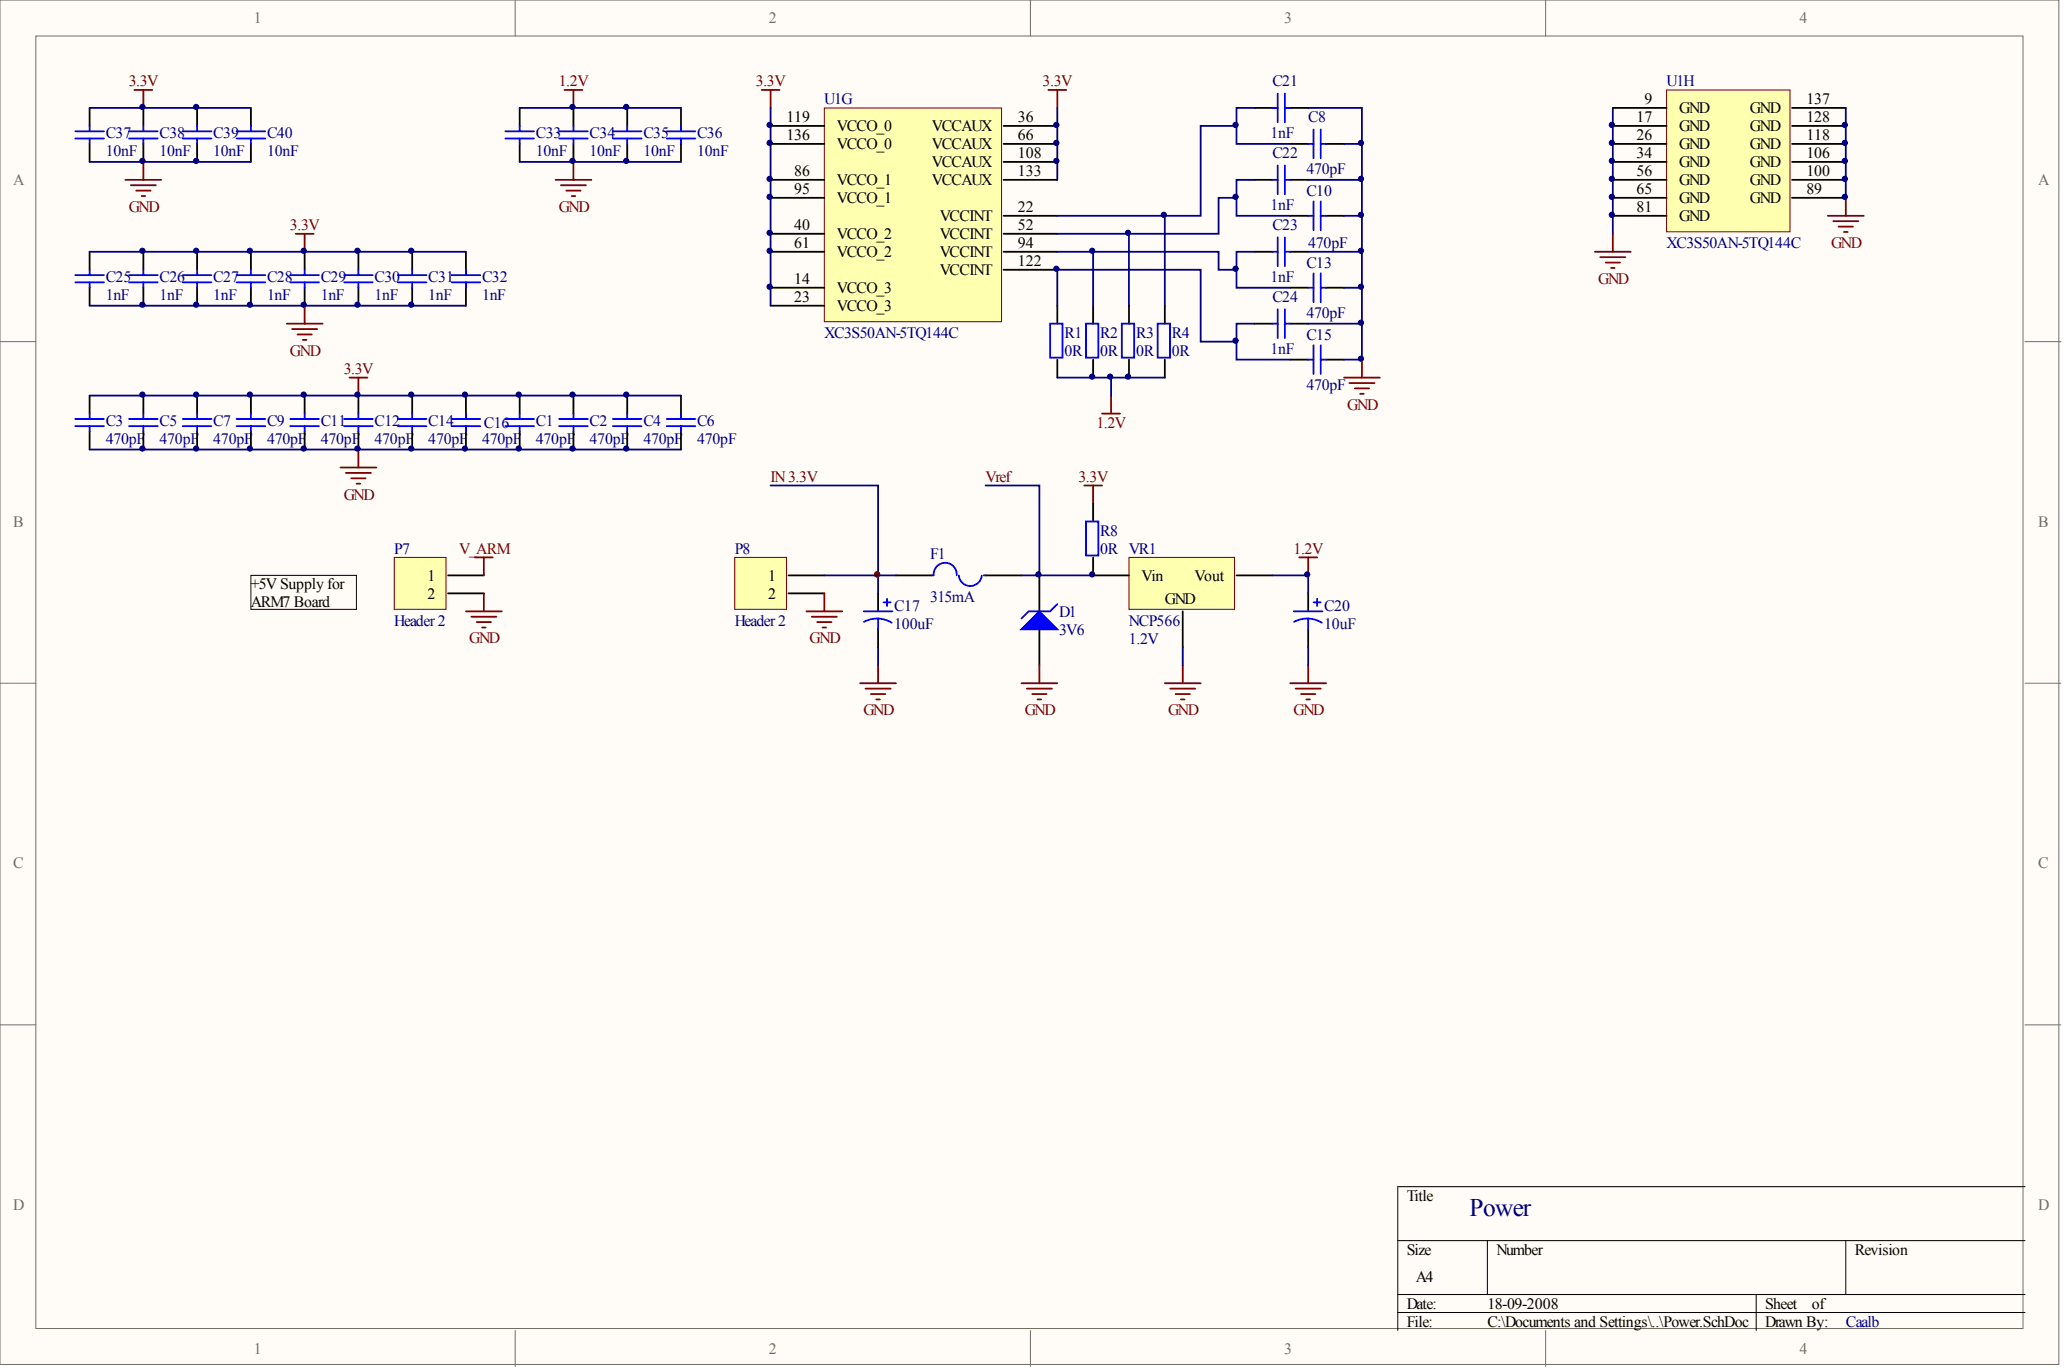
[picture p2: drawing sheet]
<svg xmlns="http://www.w3.org/2000/svg" width="292mm" height="193mm" viewBox="0 0 292 193" stroke-linecap="round" stroke-linejoin="round" font-family="sans-serif">
<defs><g id="words">
<text font-size="3.6" fill="#000080" x="207.4" y="171.5">Power</text>
<g font-size="2.2" fill="#716f64">
<text x="35.8" y="3.3">1</text>
<text x="108.5" y="3.3">2</text>
<text x="181.2" y="3.3">3</text>
<text x="253.9" y="3.3">4</text>
<text x="1.8" y="26.1">A</text>
<text x="287.6" y="26.1">A</text>
<text x="1.8" y="74.3">B</text>
<text x="287.6" y="74.3">B</text>
<text x="1.8" y="122.5">C</text>
<text x="287.6" y="122.5">C</text>
<text x="1.8" y="170.6">D</text>
<text x="287.6" y="170.6">D</text>
<text x="35.8" y="191">1</text>
<text x="108.5" y="191">2</text>
<text x="181.2" y="191">3</text>
<text x="253.9" y="191">4</text>
</g>
<g font-size="2.2" fill="#800000">
<text x="18.2" y="12.2">3.3V</text>
<text x="78.8" y="12.2">1.2V</text>
<text x="106.7" y="12.2">3.3V</text>
<text x="147.1" y="12.2">3.3V</text>
<text x="18.2" y="29.9">GND</text>
<text x="78.8" y="29.9">GND</text>
<text x="40.9" y="32.5">3.3V</text>
<text x="258.4" y="35">GND</text>
<text x="225.5" y="40">GND</text>
<text x="40.9" y="50.2">GND</text>
<text x="48.5" y="52.7">3.3V</text>
<text x="190.1" y="57.8">GND</text>
<text x="154.7" y="60.3">1.2V</text>
<text x="48.5" y="70.5">GND</text>
<text x="108.7" y="68">IN3.3V</text>
<text x="139.1" y="68">Vref</text>
<text x="152.2" y="68">3.3V</text>
<text x="64.8" y="78.1">V_ARM</text>
<text x="182.5" y="78.1">1.2V</text>
<text x="66.2" y="90.8">GND</text>
<text x="114.2" y="90.8">GND</text>
<text x="121.8" y="100.9">GND</text>
<text x="144.6" y="100.9">GND</text>
<text x="164.8" y="100.9">GND</text>
<text x="182.5" y="100.9">GND</text>
</g>
<g font-size="2.2">
<text x="111" y="17.2">119</text>
<text x="143.6" y="17.2">36</text>
<text x="230.9" y="17.2">17</text>
<text x="232" y="14.7">9</text>
<text x="236.9" y="16">GND</text>
<text x="246.9" y="16">GND</text>
<text x="254.9" y="17.2">128</text>
<text x="254.9" y="14.7">137</text>
<text x="111" y="19.8">136</text>
<text x="118.1" y="18.5">VCCO_0</text>
<text x="118.1" y="21">VCCO_0</text>
<text x="131.5" y="18.5">VCCAUX</text>
<text x="131.5" y="21">VCCAUX</text>
<text x="131.5" y="23.6">VCCAUX</text>
<text x="143.6" y="19.8">66</text>
<text x="143.6" y="22.3">108</text>
<text x="230.9" y="19.8">26</text>
<text x="230.9" y="22.3">34</text>
<text x="236.9" y="18.5">GND</text>
<text x="236.9" y="21">GND</text>
<text x="236.9" y="23.6">GND</text>
<text x="246.9" y="23.6">GND</text>
<text x="246.9" y="21">GND</text>
<text x="246.9" y="18.5">GND</text>
<text x="254.9" y="22.3">106</text>
<text x="254.9" y="19.8">118</text>
<text x="112.1" y="24.8">86</text>
<text x="112.1" y="27.4">95</text>
<text x="118.1" y="26.1">VCCO_1</text>
<text x="118.1" y="28.7">VCCO_1</text>
<text x="131.5" y="26.1">VCCAUX</text>
<text x="143.6" y="24.8">133</text>
<text x="143.6" y="29.9">22</text>
<text x="230.9" y="24.8">56</text>
<text x="230.9" y="27.4">65</text>
<text x="230.9" y="29.9">81</text>
<text x="236.9" y="26.1">GND</text>
<text x="236.9" y="28.7">GND</text>
<text x="246.9" y="28.7">GND</text>
<text x="246.9" y="26.1">GND</text>
<text x="254.9" y="27.4">89</text>
<text x="254.9" y="24.8">100</text>
<text x="112.1" y="32.5">40</text>
<text x="112.1" y="35">61</text>
<text x="118.1" y="33.7">VCCO_2</text>
<text x="132.6" y="31.2">VCCINT</text>
<text x="132.6" y="33.7">VCCINT</text>
<text x="143.6" y="32.5">52</text>
<text x="143.6" y="35">94</text>
<text x="236.9" y="31.2">GND</text>
<text x="112.1" y="40.1">14</text>
<text x="118.1" y="36.3">VCCO_2</text>
<text x="118.1" y="41.3">VCCO_3</text>
<text x="132.6" y="36.3">VCCINT</text>
<text x="132.6" y="38.8">VCCINT</text>
<text x="143.6" y="37.5">122</text>
<text x="112.1" y="42.6">23</text>
<text x="118.1" y="43.9">VCCO_3</text>
<text x="35.4" y="83.2">+5V Supply for</text>
<text x="60.3" y="81.9">1</text>
<text x="108.4" y="81.9">1</text>
<text x="161.1" y="81.9">Vin</text>
<text x="168.5" y="81.9">Vout</text>
<text x="35.4" y="85.7">ARM7 Board</text>
<text x="60.3" y="84.4">2</text>
<text x="108.4" y="84.4">2</text>
<text x="164.4" y="85.2">GND</text>
<text x="198.5" y="169.4">Title</text>
<text x="198.5" y="177">Size</text>
<text x="211.2" y="177">Number</text>
<text x="261.7" y="177">Revision</text>
<text x="198.5" y="184.6">Date:</text>
<text x="199.8" y="180.8">A4</text>
<text x="209.9" y="184.6">18-09-2008</text>
<text x="249.1" y="184.6">Sheet</text>
<text x="255.7" y="184.6">of</text>
<text x="198.5" y="187.1">File:</text>
<text x="209.9" y="187.1">C:\Documents and Settings\..\Power.SchDoc</text>
<text x="249.1" y="187.1">Drawn By:</text>
</g>
<g font-size="2.2" fill="#000080">
<text x="116.3" y="14.7">U1G</text>
<text x="179.5" y="12.2">C21</text>
<text x="184.6" y="17.2">C8</text>
<text x="235.2" y="12.2">U1H</text>
<text x="14.9" y="22.1">10nF</text>
<text x="14.9" y="19.5">C37</text>
<text x="22.5" y="22.1">10nF</text>
<text x="22.5" y="19.5">C38</text>
<text x="30.1" y="22.1">10nF</text>
<text x="30.1" y="19.5">C39</text>
<text x="37.7" y="22.1">10nF</text>
<text x="37.7" y="19.5">C40</text>
<text x="75.6" y="22.1">10nF</text>
<text x="75.6" y="19.5">C33</text>
<text x="83.2" y="22.1">10nF</text>
<text x="83.2" y="19.5">C34</text>
<text x="90.8" y="22.1">10nF</text>
<text x="90.8" y="19.5">C35</text>
<text x="98.4" y="22.1">10nF</text>
<text x="98.4" y="19.5">C36</text>
<text x="179.3" y="19.5">1nF</text>
<text x="179.5" y="22.3">C22</text>
<text x="179.3" y="29.7">1nF</text>
<text x="184.3" y="27.6">C10</text>
<text x="184.3" y="24.6">470pF</text>
<text x="179.5" y="32.5">C23</text>
<text x="184.6" y="35">470pF</text>
<text x="235.2" y="35">XC3S50AN-5TQ144C</text>
<text x="14.9" y="39.8">C25</text>
<text x="22.5" y="39.8">C26</text>
<text x="30.1" y="39.8">C27</text>
<text x="37.7" y="39.8">C28</text>
<text x="45.3" y="39.8">C29</text>
<text x="52.9" y="39.8">C30</text>
<text x="60.4" y="39.8">C31</text>
<text x="68" y="39.8">C32</text>
<text x="179.3" y="39.8">1nF</text>
<text x="184.3" y="37.8">C13</text>
<text x="14.9" y="42.3">1nF</text>
<text x="22.5" y="42.3">1nF</text>
<text x="30.1" y="42.3">1nF</text>
<text x="37.7" y="42.3">1nF</text>
<text x="45.3" y="42.3">1nF</text>
<text x="52.9" y="42.3">1nF</text>
<text x="60.4" y="42.3">1nF</text>
<text x="68" y="42.3">1nF</text>
<text x="116.3" y="47.7">XC3S50AN-5TQ144C</text>
<text x="150.2" y="47.7">R1</text>
<text x="155.3" y="47.7">R2</text>
<text x="160.3" y="47.7">R3</text>
<text x="165.4" y="47.7">R4</text>
<text x="179.5" y="42.6">C24</text>
<text x="184.3" y="47.9">C15</text>
<text x="184.3" y="44.9">470pF</text>
<text x="150.2" y="50.2">0R</text>
<text x="155.3" y="50.2">0R</text>
<text x="160.3" y="50.2">0R</text>
<text x="165.4" y="50.2">0R</text>
<text x="179.3" y="50">1nF</text>
<text x="184.3" y="55">470pF</text>
<text x="14.9" y="62.6">470pF</text>
<text x="14.9" y="60.1">C3</text>
<text x="22.5" y="62.6">470pF</text>
<text x="22.5" y="60.1">C5</text>
<text x="30.1" y="62.6">470pF</text>
<text x="30.1" y="60.1">C7</text>
<text x="37.7" y="62.6">470pF</text>
<text x="37.7" y="60.1">C9</text>
<text x="45.3" y="62.6">470pF</text>
<text x="45.3" y="60.1">C11</text>
<text x="52.9" y="62.6">470pF</text>
<text x="52.9" y="60.1">C12</text>
<text x="60.4" y="62.6">470pF</text>
<text x="60.4" y="60.1">C14</text>
<text x="68" y="62.6">470pF</text>
<text x="68.3" y="60.4">C16</text>
<text x="75.6" y="62.6">470pF</text>
<text x="75.6" y="60.1">C1</text>
<text x="83.2" y="62.6">470pF</text>
<text x="83.2" y="60.1">C2</text>
<text x="90.8" y="62.6">470pF</text>
<text x="90.8" y="60.1">C4</text>
<text x="98.4" y="62.6">470pF</text>
<text x="98.4" y="60.1">C6</text>
<text x="155.3" y="75.6">R8</text>
<text x="55.6" y="78.1">P7</text>
<text x="103.7" y="78.1">P8</text>
<text x="131.2" y="78.9">F1</text>
<text x="155.3" y="78.1">0R VR1</text>
<text x="55.6" y="88.2">Header2</text>
<text x="103.7" y="88.2">Header2</text>
<text x="126.2" y="88.8">100uF</text>
<text x="126.2" y="86.2">C17</text>
<text x="131.2" y="85">315mA</text>
<text x="149.4" y="87">D1</text>
<text x="149.4" y="89.5">3V6</text>
<text x="159.3" y="88.2">NCP566</text>
<text x="186.9" y="88.8">10uF</text>
<text x="186.9" y="86.2">C20</text>
<text x="159.3" y="90.8">1.2V</text>
<text x="260.5" y="187.2">Caalb</text>
</g>
</g></defs>
<g fill="#fffcf8" stroke="#716f64" stroke-width=".14">
<path d="M0 0h290.5v192.5h-290.5z"/>
<path d="M5.1 5.1h280.4v182.3h-280.4z"/>
</g>
<path d="M72.7 0v5.1M145.4 0v5.1M218.1 0v5.1M0 48.2h5.1M285.7 48.2h5.1M0 96.4h5.1M285.7 96.4h5.1M0 144.6h5.1M285.7 144.6h5.1M72.7 187.7v5.1M145.4 187.7v5.1M218.1 187.7v5.1" fill="none" stroke="#716f64" stroke-width=".14"/>
<path d="M197.2 175h88.5M209.9 175v7.6M260.5 175v7.6M285.7 167.4h-88.5v20.3M197.2 182.6h88.5M197.2 185.1h88.5M247.8 182.6v5.1" fill="none" stroke="#000" stroke-width=".14"/>
<circle cx="123.8" cy="81" r=".37" fill="#000080" stroke="#000080" stroke-width=".14"/>
<path d="M227.6 15.2v17.8M260.5 15.2v12.7M154.3 35.5v7.6M159.3 33v10.1M164.4 30.4v12.7M149.2 53.3h15.2M156.8 53.3v2.5" fill="none" stroke="#000080" stroke-width=".25"/>
<g fill="none" stroke="#800000" stroke-width=".25">
<path d="M107.5 12.7h2.5M108.7 12.7v2.5M147.9 12.7h2.6M149.2 12.7v2.5M225.1 35.5h5M225.8 36.3h3.6M226.6 37h2M227.3 37.8h.5M227.6 33v2.5M257.9 30.4h5.1M258.7 31.2h3.5M259.4 32h2.1"/>
<path d="M260.2 32.7h.5M260.5 27.9v2.5M155.5 58.3h2.5M156.8 55.8v2.5"/>
</g>
<g fill="none" stroke="#000" stroke-width=".25">
<path d="M182.1 30.4h2.5M182.1 20.3h2.5M187.1 30.4h2.6M187.1 20.3h2.6M12.6 55.8v2.5M20.2 55.8v2.5M27.8 55.8v2.5M35.4 55.8v2.5M43 55.8v2.5M50.6 55.8v2.5M58.2 55.8v2.5M65.7 55.8v2.5"/>
<path d="M73.3 55.8v2.5M80.9 55.8v2.5M88.5 55.8v2.5M96.1 55.8v2.5M149.2 43.1v2.6M149.2 50.7v2.6M154.3 43.1v2.6M154.3 50.7v2.6M159.3 43.1v2.6M159.3 50.7v2.6M164.4 43.1v2.6M164.4 50.7v2.6"/>
<path d="M182.1 50.7h2.5M182.1 40.6h2.5M187.1 50.7h2.6M187.1 40.6h2.6M12.6 60.9v2.5M20.2 60.9v2.5M27.8 60.9v2.5M35.4 60.9v2.5M43 60.9v2.5M50.6 60.9v2.5M58.2 60.9v2.5M65.7 60.9v2.5"/>
<path d="M73.3 60.9v2.5M80.9 60.9v2.5M88.5 60.9v2.5M96.1 60.9v2.5"/>
</g>
<g fill="none" stroke="#00f" stroke-width=".25">
<path d="M185.4 18.3v4M186.4 18.3v4M184.6 30.4h.8M184.6 20.3h.8M185.4 28.4v4.1M185.4 38.6v4M186.4 28.4v4.1M186.4 38.6v4M186.4 30.4h.7M186.4 20.3h.7M10.6 59.1h4.1M12.6 58.3v.8"/>
<path d="M18.2 59.1h4.1M20.2 58.3v.8M25.8 59.1h4M27.8 58.3v.8M33.4 59.1h4M35.4 58.3v.8M41 59.1h4M43 58.3v.8M48.6 59.1h4M50.6 58.3v.8M56.1 59.1h4.1M58.2 58.3v.8"/>
<path d="M63.7 59.1h4.1M65.7 58.3v.8M71.3 59.1h4.1M73.3 58.3v.8M78.9 59.1h4M80.9 58.3v.8M86.5 59.1h4M88.5 58.3v.8M94.1 59.1h4M96.1 58.3v.8M148.2 45.7h1.7v4.8h-1.7zM153.2 45.7h1.8v4.8h-1.8z"/>
<path d="M158.3 45.7h1.7v4.8h-1.7zM163.4 45.7h1.7v4.8h-1.7zM184.6 50.7h.8M184.6 40.6h.8M185.4 48.7v4.1M186.4 48.7v4.1M186.4 50.7h.7M186.4 40.6h.7M10.6 60.1h4.1M12.6 60.1v.8M18.2 60.1h4.1M20.2 60.1v.8"/>
<path d="M25.8 60.1h4M27.8 60.1v.8M33.4 60.1h4M35.4 60.1v.8M41 60.1h4M43 60.1v.8M48.6 60.1h4M50.6 60.1v.8M56.1 60.1h4.1M58.2 60.1v.8M63.7 60.1h4.1M65.7 60.1v.8"/>
<path d="M71.3 60.1h4.1M73.3 60.1v.8M78.9 60.1h4M80.9 60.1v.8M86.5 60.1h4M88.5 60.1v.8M94.1 60.1h4M96.1 60.1v.8"/>
</g>
<path d="M103.7 78.6h7.3v7.4h-7.3z" fill="#ffffb0" stroke="#800000" stroke-width=".14"/>
<path d="M111.3 81.2h5M111.3 83.7h5M123.9 83.7v2.5M123.9 88.8v2.5" fill="none" stroke="#000" stroke-width=".25"/>
<path d="M153 68.5h2.5M154.3 68.5v2.5" fill="none" stroke="#800000" stroke-width=".25"/>
<path d="M121.9 86.2h4M123.9 87.3l.8 .1 1.1 .4M123.9 87.3l-1.2 .1-.8 .3M123.9 87.3v1.5M124.7 85h1M125.2 84.5v1" fill="none" stroke="#00f" stroke-width=".25"/>
<path d="M108.7 68.5h15.2v15.2" fill="none" stroke="#000080" stroke-width=".25"/>
<path d="M159.3 78.6h14.9v7.4h-14.9z" fill="#ffffb0" stroke="#800000" stroke-width=".14"/>
<path d="M154.3 81.2h5M166.9 86.2v5.1M174.5 81.2h5M184.6 83.7v2.5M184.6 88.8v2.5" fill="none" stroke="#000" stroke-width=".25"/>
<g fill="none" stroke="#800000" stroke-width=".25">
<path d="M183.3 78.6h2.6M184.6 78.6v2.6M121.4 96.4h5M122.1 97.1h3.6M122.9 97.9h2M123.7 98.7h.5M123.9 93.8v2.6M164.4 96.4h5M165.1 97.1h3.6M165.9 97.9h2M166.6 98.7h.6M166.9 93.8v2.6"/>
<path d="M182.1 96.4h5M182.8 97.1h3.6M183.6 97.9h2M184.3 98.7h.6M184.6 93.8v2.6"/>
</g>
<path d="M182.6 86.2h4M184.6 87.3l.8 .1 1.1 .4M184.6 87.3l-1.2 .1-.8 .3M184.6 87.3v1.5M185.4 85h1M185.9 84.5v1" fill="none" stroke="#00f" stroke-width=".25"/>
<path d="M123.9 91.3v2.5M166.9 91.3v2.5M184.6 91.3v2.5" fill="none" stroke="#000080" stroke-width=".25"/>
<path d="M235.2 12.7h17.4v20h-17.4z" fill="#ffffb0" stroke="#800000" stroke-width=".14"/>
<g fill="none" stroke="#000" stroke-width=".25">
<path d="M227.6 15.2h7.6M227.6 17.8h7.6M252.9 15.2h7.6M252.9 17.8h7.6M227.6 20.3h7.6M227.6 22.8h7.6M227.6 25.4h7.6M227.6 27.9h7.6M227.6 30.4h7.6M252.9 20.3h7.6M252.9 22.8h7.6M252.9 25.4h7.6"/>
<path d="M252.9 27.9h7.6"/>
</g>
<path d="M116.3 15.2h25v30.2h-25z" fill="#ffffb0" stroke="#800000" stroke-width=".14"/>
<g fill="none" stroke="#000" stroke-width=".25">
<path d="M108.7 17.8h7.6M141.6 17.8h7.6M177 15.2h2.5M182.1 15.2h2.5M12.6 35.5v2.6M20.2 35.5v2.6M27.8 35.5v2.6M35.4 35.5v2.6M43 35.5v2.6M50.6 35.5v2.6M58.2 35.5v2.6M65.7 35.5v2.6"/>
<path d="M108.7 20.3h7.6M108.7 25.4h7.6M108.7 33h7.6M108.7 35.5h7.6M108.7 27.9h7.6M141.6 20.3h7.6M141.6 22.8h7.6M141.6 25.4h7.6M141.6 30.4h7.6M141.6 33h7.6M141.6 35.5h7.6M141.6 38.1h7.6"/>
<path d="M177 25.4h2.5M177 35.5h2.5M182.1 25.4h2.5M182.1 35.5h2.5M12.6 40.6v2.5M20.2 40.6v2.5M27.8 40.6v2.5M35.4 40.6v2.5M43 40.6v2.5M50.6 40.6v2.5M58.2 40.6v2.5M65.7 40.6v2.5"/>
<path d="M108.7 40.6h7.6M108.7 43.1h7.6M177 45.7h2.5M182.1 45.7h2.5M154.3 71v2.6M154.3 78.6v2.6M146.7 81.2v5M146.7 88.8v5"/>
</g>
<g fill="none" stroke="#00f" stroke-width=".25">
<path d="M179.5 15.2h.8M180.3 13.2v4.1M181.3 13.2v4.1M181.3 15.2h.8M10.6 38.8h4.1M10.6 39.8h4.1M12.6 38.1v.7M12.6 39.8v.8M18.2 38.8h4.1M18.2 39.8h4.1M20.2 38.1v.7M20.2 39.8v.8"/>
<path d="M25.8 38.8h4M25.8 39.8h4M27.8 38.1v.7M27.8 39.8v.8M33.4 38.8h4M33.4 39.8h4M35.4 38.1v.7M35.4 39.8v.8M41 38.8h4M41 39.8h4M43 38.1v.7M43 39.8v.8"/>
<path d="M48.6 38.8h4M48.6 39.8h4M50.6 38.1v.7M50.6 39.8v.8M56.1 38.8h4.1M56.1 39.8h4.1M58.2 38.1v.7M58.2 39.8v.8M63.7 38.8h4.1M63.7 39.8h4.1M65.7 38.1v.7M65.7 39.8v.8"/>
<path d="M179.5 25.4h.8M179.5 35.5h.8M180.3 23.3v4.1M180.3 33.5v4M181.3 23.3v4.1M181.3 33.5v4M181.3 25.4h.8M181.3 35.5h.8M179.5 45.7h.8M180.3 43.6v4.1M181.3 43.6v4.1M181.3 45.7h.8"/>
<path d="M153.2 73.6h1.8v4.7h-1.8zM149.2 85.2l-1 1h-3l-1.1 1.1"/>
</g>
<g fill="none" stroke="#000080" stroke-width=".25">
<path d="M108.7 15.2v27.9M149.2 15.2v10.2M174.5 17.8h-5.1v12.6h-20.2M177 15.2h-2.5v5.1h7.6M184.6 15.2h7.6v20.3h-7.6M12.6 35.5h53.1M149.2 35.5h22.8v2.6h2.5M174.5 27.9h-2.5v5.1h-22.8M177 25.4h-2.5v5h7.6M177 35.5h-2.5v5.1h7.6M184.6 25.4h7.6M189.7 30.4h2.5"/>
<path d="M189.7 20.3h2.5M192.2 35.5v15.2h-2.5M12.6 43.1h53.1M12.6 55.8h83.5M149.2 43.1v-5h20.2v10.1h5.1M177 45.7h-2.5v5h7.6M184.6 45.7h7.6M189.7 40.6h2.5M12.6 63.4h83.5M179.5 81.2h5.1v2.5"/>
</g>
<g fill="none" stroke="#800000" stroke-width=".25">
<path d="M41.7 33h2.6M43 33v2.5M40.5 45.7h5M41.2 46.4h3.6M42 47.2h2M42.7 47.9h.5M43 43.1v2.6M49.3 53.3h2.5M50.6 53.3v2.5M189.7 53.3h5M190.4 54h3.6M191.2 54.8h2"/>
<path d="M191.9 55.5h.5M192.2 50.7v2.6M48 65.9h5.1M48.8 66.7h3.5M49.6 67.5h2M50.3 68.2h.5M50.6 63.4v2.5M113.8 86.2h5.1M114.6 87h3.5M115.3 87.8h2M116.1 88.5h.5M116.3 83.7v2.5"/>
<path d="M144.1 96.4h5.1M144.9 97.1h3.5M145.7 97.9h2M146.4 98.7h.5M146.7 93.8v2.6"/>
</g>
<path d="M146.7 86.2l2.5 2.6h-5.1z" fill="#00f" stroke="#00f" stroke-width=".25"/>
<path d="M55.6 78.6h7.3v7.4h-7.3z" fill="#ffffb0" stroke="#800000" stroke-width=".14"/>
<g fill="none" stroke="#000" stroke-width=".25">
<path d="M12.6 15.2v2.6M20.2 15.2v2.6M27.8 15.2v2.6M35.4 15.2v2.6M73.3 15.2v2.6M80.9 15.2v2.6M88.5 15.2v2.6M96.1 15.2v2.6M12.6 20.3v2.5M20.2 20.3v2.5M27.8 20.3v2.5M35.4 20.3v2.5"/>
<path d="M73.3 20.3v2.5M80.9 20.3v2.5M88.5 20.3v2.5M96.1 20.3v2.5M63.2 81.2h5.1M63.2 83.7h5.1M126.4 81.2h5.1M139.1 81.2h5"/>
</g>
<g fill="none" stroke="#800000" stroke-width=".25">
<path d="M19 12.7h2.5M20.2 12.7v2.5M79.7 12.7h2.5M80.9 12.7v2.5M17.7 25.4h5.1M18.5 26.1h3.5M19.2 26.9h2M20 27.7h.5M20.2 22.8v2.6M78.4 25.4h5M79.1 26.1h3.6M79.9 26.9h2"/>
<path d="M80.7 27.7h.5M80.9 22.8v2.6M67 78.6h2.5M68.3 78.6v2.6M65.7 86.2h5.1M66.5 87h3.5M67.3 87.8h2M68 88.5h.5M68.3 83.7v2.5"/>
</g>
<g fill="none" stroke="#00f" stroke-width=".25">
<path d="M10.6 18.5h4.1M10.6 19.5h4.1M12.6 17.8v.7M12.6 19.5v.8M18.2 18.5h4.1M18.2 19.5h4.1M20.2 17.8v.7M20.2 19.5v.8M25.8 18.5h4M25.8 19.5h4M27.8 17.8v.7M27.8 19.5v.8"/>
<path d="M33.4 18.5h4M33.4 19.5h4M35.4 17.8v.7M35.4 19.5v.8M71.3 18.5h4.1M71.3 19.5h4.1M73.3 17.8v.7M73.3 19.5v.8M78.9 18.5h4M78.9 19.5h4M80.9 17.8v.7M80.9 19.5v.8"/>
<path d="M86.5 18.5h4M86.5 19.5h4M88.5 17.8v.7M88.5 19.5v.8M94.1 18.5h4M94.1 19.5h4M96.1 17.8v.7M96.1 19.5v.8M131.5 81.2h.2M131.8 81.1a1.63 1.63 0 0 1 1.6-1.7 1.63 1.63 0 0 1 1.6 1.7M135.3 81.2a1.63 1.63 0 0 0 1.6 1.5 1.63 1.63 0 0 0 1.6-1.5M138.8 81.2h.3"/>
</g>
<path d="M12.6 15.2h22.8M73.3 15.2h22.8M12.6 22.8h22.8M73.3 22.8h22.8M139.1 68.5h7.6v12.7M116.3 81.2h10.1M144.1 81.2h10.2" fill="none" stroke="#000080" stroke-width=".25"/>
<path d="M35.4 81.2h14.9v4.8h-14.9z" fill="none" stroke="#000" stroke-width=".14"/>
<circle cx="123.8" cy="81" r=".37" fill="#800000" stroke="#800000" stroke-width=".14"/>
<g fill="#000080" stroke="#000080" stroke-width=".14">
<circle cx="20.1" cy="63.3" r=".37"/>
<circle cx="20.1" cy="55.7" r=".37"/>
<circle cx="20.1" cy="43" r=".37"/>
<circle cx="20.1" cy="35.4" r=".37"/>
<circle cx="20.1" cy="22.7" r=".37"/>
<circle cx="20.1" cy="15.1" r=".37"/>
<circle cx="27.7" cy="63.3" r=".37"/>
<circle cx="27.7" cy="55.7" r=".37"/>
<circle cx="27.7" cy="43" r=".37"/>
<circle cx="27.7" cy="35.4" r=".37"/>
<circle cx="27.7" cy="22.7" r=".37"/>
<circle cx="27.7" cy="15.1" r=".37"/>
<circle cx="35.3" cy="63.3" r=".37"/>
<circle cx="35.3" cy="55.7" r=".37"/>
<circle cx="35.3" cy="43" r=".37"/>
<circle cx="35.3" cy="35.4" r=".37"/>
<circle cx="42.8" cy="63.3" r=".37"/>
<circle cx="42.8" cy="55.7" r=".37"/>
<circle cx="42.8" cy="43" r=".37"/>
<circle cx="42.8" cy="35.4" r=".37"/>
<circle cx="50.4" cy="63.3" r=".37"/>
<circle cx="50.4" cy="55.7" r=".37"/>
<circle cx="50.4" cy="43" r=".37"/>
<circle cx="50.4" cy="35.4" r=".37"/>
<circle cx="58" cy="63.3" r=".37"/>
<circle cx="58" cy="55.7" r=".37"/>
<circle cx="58" cy="43" r=".37"/>
<circle cx="58" cy="35.4" r=".37"/>
<circle cx="65.6" cy="63.3" r=".37"/>
<circle cx="65.6" cy="55.7" r=".37"/>
<circle cx="73.2" cy="63.3" r=".37"/>
<circle cx="73.2" cy="55.7" r=".37"/>
<circle cx="80.8" cy="63.3" r=".37"/>
<circle cx="80.8" cy="55.7" r=".37"/>
<circle cx="80.8" cy="22.7" r=".37"/>
<circle cx="80.8" cy="15.1" r=".37"/>
<circle cx="88.4" cy="63.3" r=".37"/>
<circle cx="88.4" cy="55.7" r=".37"/>
<circle cx="88.4" cy="22.7" r=".37"/>
<circle cx="88.4" cy="15.1" r=".37"/>
<circle cx="108.6" cy="40.4" r=".37"/>
<circle cx="108.6" cy="35.4" r=".37"/>
<circle cx="108.6" cy="32.8" r=".37"/>
<circle cx="108.6" cy="27.8" r=".37"/>
<circle cx="108.6" cy="25.2" r=".37"/>
<circle cx="108.6" cy="20.2" r=".37"/>
<circle cx="108.6" cy="17.6" r=".37"/>
<circle cx="146.5" cy="81" r=".37"/>
<circle cx="149.1" cy="37.9" r=".37"/>
<circle cx="149.1" cy="22.7" r=".37"/>
<circle cx="149.1" cy="20.2" r=".37"/>
<circle cx="149.1" cy="17.6" r=".37"/>
<circle cx="154.1" cy="81" r=".37"/>
<circle cx="154.1" cy="53.1" r=".37"/>
<circle cx="154.1" cy="35.4" r=".37"/>
<circle cx="156.6" cy="53.1" r=".37"/>
<circle cx="159.2" cy="53.1" r=".37"/>
<circle cx="159.2" cy="32.8" r=".37"/>
<circle cx="164.2" cy="30.3" r=".37"/>
<circle cx="174.3" cy="48.1" r=".37"/>
<circle cx="174.3" cy="37.9" r=".37"/>
<circle cx="174.3" cy="27.8" r=".37"/>
<circle cx="174.3" cy="17.6" r=".37"/>
<circle cx="184.5" cy="81" r=".37"/>
<circle cx="192" cy="50.6" r=".37"/>
<circle cx="192" cy="45.5" r=".37"/>
<circle cx="192" cy="40.4" r=".37"/>
<circle cx="192" cy="35.4" r=".37"/>
<circle cx="192" cy="30.3" r=".37"/>
<circle cx="192" cy="25.2" r=".37"/>
<circle cx="192" cy="20.2" r=".37"/>
<circle cx="227.4" cy="30.3" r=".37"/>
<circle cx="227.4" cy="27.8" r=".37"/>
<circle cx="227.4" cy="25.2" r=".37"/>
<circle cx="227.4" cy="22.7" r=".37"/>
<circle cx="227.4" cy="20.2" r=".37"/>
<circle cx="227.4" cy="17.6" r=".37"/>
<circle cx="260.3" cy="27.8" r=".37"/>
<circle cx="260.3" cy="25.2" r=".37"/>
<circle cx="260.3" cy="22.7" r=".37"/>
<circle cx="260.3" cy="20.2" r=".37"/>
<circle cx="260.3" cy="17.6" r=".37"/>
</g>
<use href="#words"/>
</svg>
